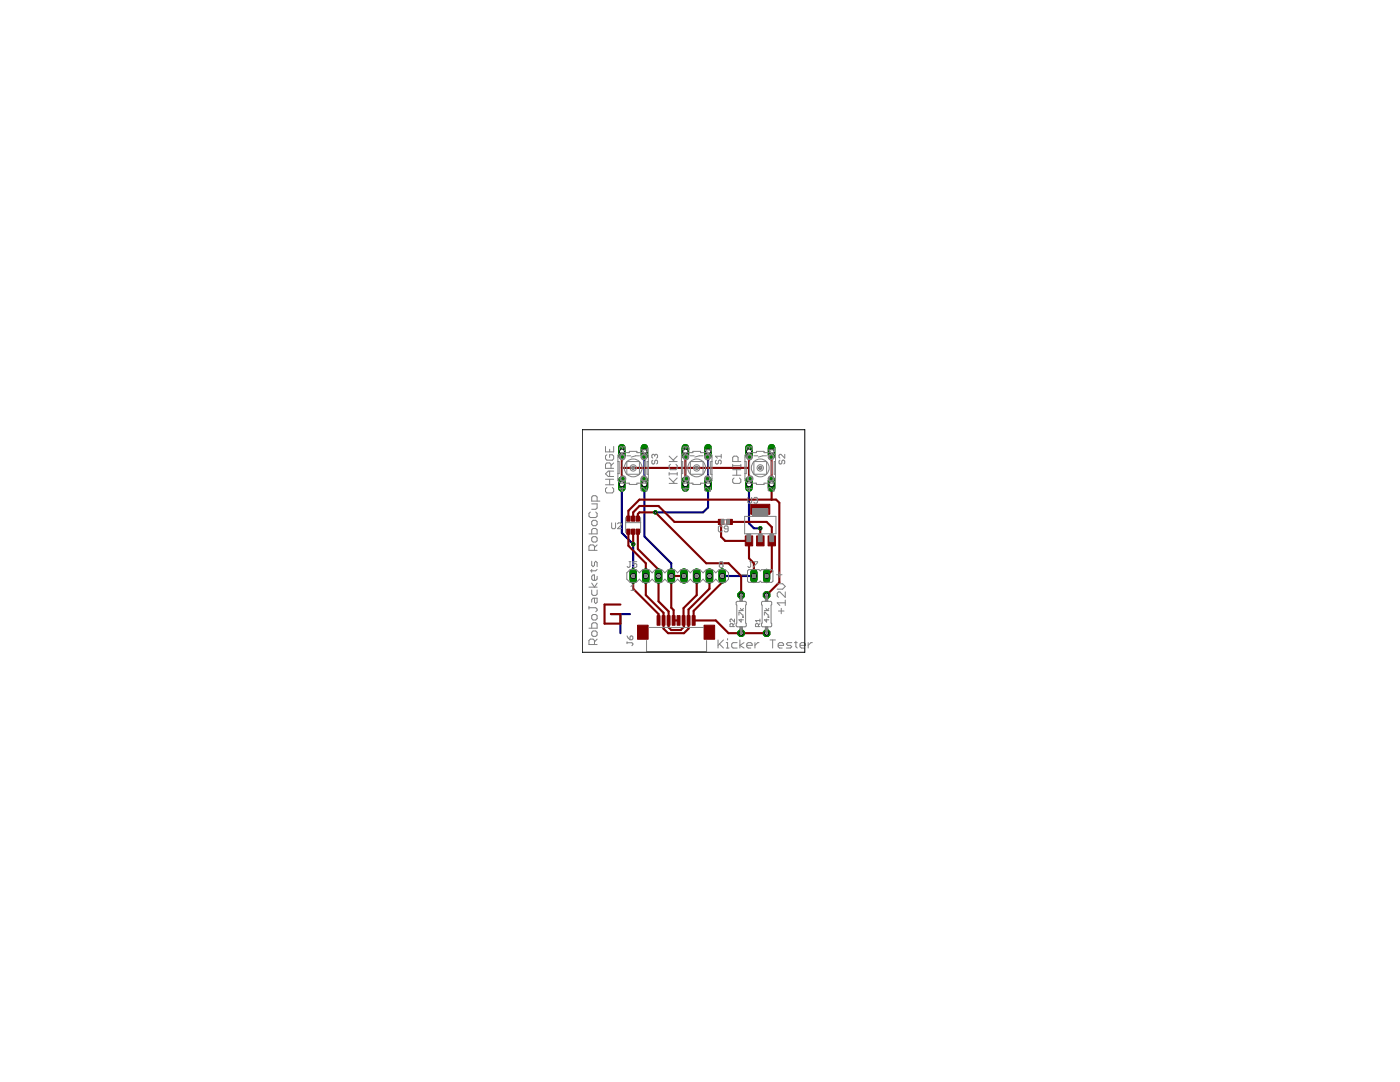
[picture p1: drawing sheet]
<svg xmlns="http://www.w3.org/2000/svg" width="279mm" height="216mm" viewBox="0 0 279 216" stroke-linecap="round" stroke-linejoin="round" font-family="sans-serif">
<path d="M124.1 96.6v9.7l2.3 2.3v6.3M128.6 90.1v16.9l5.4 5.4v2.5M141.3 90.1v11.2l-1 .9h-9.5M149.5 96.6v7.8l1 1h1.2M144.1 114.9h6.4M121.9 122.5h3.8M123.8 122.5v3.8" fill="none" stroke="#000080" stroke-width=".42"/>
<path d="M150.5 114.2v1.4" fill="none" stroke="#008000" stroke-width="1.4"/>
<circle cx="150.5" cy="114.9" r=".47" fill="#fff" stroke="#000" stroke-width=".2"/>
<path d="M153 114.2v1.4" fill="none" stroke="#008000" stroke-width="1.4"/>
<circle cx="153" cy="114.9" r=".47" fill="#fff" stroke="#000" stroke-width=".2"/>
<path d="M141.3 89.3v1.6" fill="none" stroke="#008000" stroke-width="1.5"/>
<circle cx="141.3" cy="90.1" r=".51" fill="#fff" stroke="#000" stroke-width=".2"/>
<path d="M136.8 89.3v1.6" fill="none" stroke="#008000" stroke-width="1.5"/>
<circle cx="136.8" cy="90.1" r=".51" fill="#fff" stroke="#000" stroke-width=".2"/>
<path d="M141.3 95.8v1.6" fill="none" stroke="#008000" stroke-width="1.5"/>
<circle cx="141.3" cy="96.6" r=".51" fill="#fff" stroke="#000" stroke-width=".2"/>
<path d="M136.8 95.8v1.6" fill="none" stroke="#008000" stroke-width="1.5"/>
<circle cx="136.8" cy="96.6" r=".51" fill="#fff" stroke="#000" stroke-width=".2"/>
<path d="M154 89.3v1.6" fill="none" stroke="#008000" stroke-width="1.5"/>
<circle cx="154" cy="90.1" r=".51" fill="#fff" stroke="#000" stroke-width=".2"/>
<path d="M149.5 89.3v1.6" fill="none" stroke="#008000" stroke-width="1.5"/>
<circle cx="149.5" cy="90.1" r=".51" fill="#fff" stroke="#000" stroke-width=".2"/>
<path d="M154 95.8v1.6" fill="none" stroke="#008000" stroke-width="1.5"/>
<circle cx="154" cy="96.6" r=".51" fill="#fff" stroke="#000" stroke-width=".2"/>
<path d="M149.5 95.8v1.6" fill="none" stroke="#008000" stroke-width="1.5"/>
<circle cx="149.5" cy="96.6" r=".51" fill="#fff" stroke="#000" stroke-width=".2"/>
<path d="M128.6 89.3v1.6" fill="none" stroke="#008000" stroke-width="1.5"/>
<circle cx="128.6" cy="90.1" r=".51" fill="#fff" stroke="#000" stroke-width=".2"/>
<path d="M124.1 89.3v1.6" fill="none" stroke="#008000" stroke-width="1.5"/>
<circle cx="124.1" cy="90.1" r=".51" fill="#fff" stroke="#000" stroke-width=".2"/>
<path d="M128.6 95.8v1.6" fill="none" stroke="#008000" stroke-width="1.5"/>
<circle cx="128.6" cy="96.6" r=".51" fill="#fff" stroke="#000" stroke-width=".2"/>
<path d="M124.1 95.8v1.6" fill="none" stroke="#008000" stroke-width="1.5"/>
<circle cx="124.1" cy="96.6" r=".51" fill="#fff" stroke="#000" stroke-width=".2"/>
<path d="M126.4 114.2v1.5" fill="none" stroke="#008000" stroke-width="1.5"/>
<circle cx="126.4" cy="114.9" r=".51" fill="#fff" stroke="#000" stroke-width=".2"/>
<path d="M128.9 114.2v1.5" fill="none" stroke="#008000" stroke-width="1.5"/>
<circle cx="128.9" cy="114.9" r=".51" fill="#fff" stroke="#000" stroke-width=".2"/>
<path d="M131.4 114.2v1.5" fill="none" stroke="#008000" stroke-width="1.5"/>
<circle cx="131.4" cy="114.9" r=".51" fill="#fff" stroke="#000" stroke-width=".2"/>
<path d="M134 114.2v1.5" fill="none" stroke="#008000" stroke-width="1.5"/>
<circle cx="134" cy="114.9" r=".51" fill="#fff" stroke="#000" stroke-width=".2"/>
<path d="M136.5 114.2v1.5" fill="none" stroke="#008000" stroke-width="1.5"/>
<circle cx="136.5" cy="114.9" r=".51" fill="#fff" stroke="#000" stroke-width=".2"/>
<path d="M139 114.2v1.5" fill="none" stroke="#008000" stroke-width="1.5"/>
<circle cx="139" cy="114.9" r=".51" fill="#fff" stroke="#000" stroke-width=".2"/>
<path d="M141.6 114.2v1.5" fill="none" stroke="#008000" stroke-width="1.5"/>
<circle cx="141.6" cy="114.9" r=".51" fill="#fff" stroke="#000" stroke-width=".2"/>
<path d="M144.1 114.2v1.5" fill="none" stroke="#008000" stroke-width="1.5"/>
<circle cx="144.1" cy="114.9" r=".51" fill="#fff" stroke="#000" stroke-width=".2"/>
<circle cx="153" cy="126.3" r=".71" fill="#008000" stroke="#008000" stroke-width=".2"/>
<circle cx="153" cy="126.3" r=".4" fill="#fff" stroke="#000" stroke-width=".2"/>
<circle cx="153" cy="118.7" r=".71" fill="#008000" stroke="#008000" stroke-width=".2"/>
<circle cx="153" cy="118.7" r=".4" fill="#fff" stroke="#000" stroke-width=".2"/>
<circle cx="147.9" cy="126.3" r=".71" fill="#008000" stroke="#008000" stroke-width=".2"/>
<circle cx="147.9" cy="126.3" r=".4" fill="#fff" stroke="#000" stroke-width=".2"/>
<circle cx="147.9" cy="118.7" r=".71" fill="#008000" stroke="#008000" stroke-width=".2"/>
<circle cx="147.9" cy="118.7" r=".4" fill="#fff" stroke="#000" stroke-width=".2"/>
<circle cx="126.4" cy="108.6" r=".34" fill="#008000" stroke="#008000" stroke-width=".2"/>
<circle cx="126.4" cy="108.6" r=".19" fill="#fff" stroke="#000" stroke-width=".2"/>
<circle cx="151.7" cy="105.4" r=".34" fill="#008000" stroke="#008000" stroke-width=".2"/>
<circle cx="151.7" cy="105.4" r=".19" fill="#fff" stroke="#000" stroke-width=".2"/>
<circle cx="130.8" cy="102.2" r=".34" fill="#008000" stroke="#008000" stroke-width=".2"/>
<circle cx="130.8" cy="102.2" r=".19" fill="#fff" stroke="#000" stroke-width=".2"/>
<g fill="#800000" stroke="#800000" stroke-width=".2">
<path d="M138.1 122.9h.6v1.9h-.6z"/>
<path d="M137.1 122.9h.6v1.9h-.6z"/>
<path d="M136.1 122.9h.6v1.9h-.6z"/>
<path d="M135.1 122.9h.6v1.9h-.6z"/>
<path d="M133.1 122.9h.6v1.9h-.6z"/>
<path d="M134.1 122.9h.6v1.9h-.6z"/>
<path d="M132.1 122.9h.6v1.9h-.6z"/>
<path d="M131.1 122.9h.6v1.9h-.6z"/>
<path d="M127.2 124.8h2.1v2.8h-2.1z"/>
<path d="M140.5 124.8h2.1v2.8h-2.1z"/>
<path d="M127 105.6h.6v1h-.6z"/>
<path d="M126 105.6h.7v1h-.7z"/>
<path d="M125.1 105.6h.7v1h-.7z"/>
<path d="M127 103h.6v1h-.6z"/>
<path d="M126 103h.7v1h-.7z"/>
<path d="M125.1 103h.7v1h-.7z"/>
<path d="M145.1 103.6h1.1v1h-1.1z"/>
<path d="M143.4 103.6h1.1v1h-1.1z"/>
<path d="M148.7 106.9h1.5v2h-1.5z"/>
<path d="M151 106.9h1.5v2h-1.5z"/>
<path d="M153.3 106.9h1.5v2h-1.5z"/>
<path d="M149.8 100.6h3.8v2h-3.8z"/>
</g>
<g fill="none" stroke="#800000" stroke-width=".42">
<path d="M124.1 90.1v6.5M124.1 93.4h25.4M136.8 90.1v6.5M149.5 90.1v6.5M154 90.1v9.6M125.4 106.1v2.8l3.5 3.5v6.3l3.5 3.6v3.1l.9 .9h3.2l.9-.9v-3.8l4.2-4.1v-2.6M125.4 103.5v-1.6l2.2-2.2h27.3l.6 .6v15.9l-2.5 2.5M126.4 103.5v-1.3l1.2-1.2h3.8l3.2 3.1h9.3v3l.8 .8h4.8v3.5l1 1v2.5M126.4 106.1v2.5M126.4 114.9v2.6l5 5v1.3M127.3 106.1v3.4l4.1 4.2v6.3l2 2v3.2l.6 .5h1.9l.6-.6-.1-3.8 2.6-2.6v-3.8M127.3 103.5v-.9l.3-.4h3.2l10.1 10.2h4.5l2.5 2.5v3.8"/>
<path d="M136.5 114.9h-2.5v6.4l.4 .4v2.1h1M144.1 114.9v1.3l-5.7 5.7v1.9h4.5l2.5 2.5h7.6M145.6 104.1h7.4l1 1.1v8.7l-1 1M151.7 105.4v2.5M123.8 120.6h-3.2v3.8h3.2v-1.9h-1.9"/>
</g>
<path d="M150.5 114.2v1.4" fill="none" stroke="#008000" stroke-width="1.4"/>
<circle cx="150.5" cy="114.9" r=".47" fill="#fff" stroke="#000" stroke-width=".2"/>
<path d="M153 114.2v1.4" fill="none" stroke="#008000" stroke-width="1.4"/>
<circle cx="153" cy="114.9" r=".47" fill="#fff" stroke="#000" stroke-width=".2"/>
<path d="M141.3 89.3v1.6" fill="none" stroke="#008000" stroke-width="1.5"/>
<circle cx="141.3" cy="90.1" r=".51" fill="#fff" stroke="#000" stroke-width=".2"/>
<path d="M136.8 89.3v1.6" fill="none" stroke="#008000" stroke-width="1.5"/>
<circle cx="136.8" cy="90.1" r=".51" fill="#fff" stroke="#000" stroke-width=".2"/>
<path d="M141.3 95.8v1.6" fill="none" stroke="#008000" stroke-width="1.5"/>
<circle cx="141.3" cy="96.6" r=".51" fill="#fff" stroke="#000" stroke-width=".2"/>
<path d="M136.8 95.8v1.6" fill="none" stroke="#008000" stroke-width="1.5"/>
<circle cx="136.8" cy="96.6" r=".51" fill="#fff" stroke="#000" stroke-width=".2"/>
<path d="M154 89.3v1.6" fill="none" stroke="#008000" stroke-width="1.5"/>
<circle cx="154" cy="90.1" r=".51" fill="#fff" stroke="#000" stroke-width=".2"/>
<path d="M149.5 89.3v1.6" fill="none" stroke="#008000" stroke-width="1.5"/>
<circle cx="149.5" cy="90.1" r=".51" fill="#fff" stroke="#000" stroke-width=".2"/>
<path d="M154 95.8v1.6" fill="none" stroke="#008000" stroke-width="1.5"/>
<circle cx="154" cy="96.6" r=".51" fill="#fff" stroke="#000" stroke-width=".2"/>
<path d="M149.5 95.8v1.6" fill="none" stroke="#008000" stroke-width="1.5"/>
<circle cx="149.5" cy="96.6" r=".51" fill="#fff" stroke="#000" stroke-width=".2"/>
<path d="M128.6 89.3v1.6" fill="none" stroke="#008000" stroke-width="1.5"/>
<circle cx="128.6" cy="90.1" r=".51" fill="#fff" stroke="#000" stroke-width=".2"/>
<path d="M124.1 89.3v1.6" fill="none" stroke="#008000" stroke-width="1.5"/>
<circle cx="124.1" cy="90.1" r=".51" fill="#fff" stroke="#000" stroke-width=".2"/>
<path d="M128.6 95.8v1.6" fill="none" stroke="#008000" stroke-width="1.5"/>
<circle cx="128.6" cy="96.6" r=".51" fill="#fff" stroke="#000" stroke-width=".2"/>
<path d="M124.1 95.8v1.6" fill="none" stroke="#008000" stroke-width="1.5"/>
<circle cx="124.1" cy="96.6" r=".51" fill="#fff" stroke="#000" stroke-width=".2"/>
<path d="M126.4 114.2v1.5" fill="none" stroke="#008000" stroke-width="1.5"/>
<circle cx="126.4" cy="114.9" r=".51" fill="#fff" stroke="#000" stroke-width=".2"/>
<path d="M128.9 114.2v1.5" fill="none" stroke="#008000" stroke-width="1.5"/>
<circle cx="128.9" cy="114.9" r=".51" fill="#fff" stroke="#000" stroke-width=".2"/>
<path d="M131.4 114.2v1.5" fill="none" stroke="#008000" stroke-width="1.5"/>
<circle cx="131.4" cy="114.9" r=".51" fill="#fff" stroke="#000" stroke-width=".2"/>
<path d="M134 114.2v1.5" fill="none" stroke="#008000" stroke-width="1.5"/>
<circle cx="134" cy="114.9" r=".51" fill="#fff" stroke="#000" stroke-width=".2"/>
<path d="M136.5 114.2v1.5" fill="none" stroke="#008000" stroke-width="1.5"/>
<circle cx="136.5" cy="114.9" r=".51" fill="#fff" stroke="#000" stroke-width=".2"/>
<path d="M139 114.2v1.5" fill="none" stroke="#008000" stroke-width="1.5"/>
<circle cx="139" cy="114.9" r=".51" fill="#fff" stroke="#000" stroke-width=".2"/>
<path d="M141.6 114.2v1.5" fill="none" stroke="#008000" stroke-width="1.5"/>
<circle cx="141.6" cy="114.9" r=".51" fill="#fff" stroke="#000" stroke-width=".2"/>
<path d="M144.1 114.2v1.5" fill="none" stroke="#008000" stroke-width="1.5"/>
<circle cx="144.1" cy="114.9" r=".51" fill="#fff" stroke="#000" stroke-width=".2"/>
<circle cx="153" cy="126.3" r=".71" fill="#008000" stroke="#008000" stroke-width=".2"/>
<circle cx="153" cy="126.3" r=".4" fill="#fff" stroke="#000" stroke-width=".2"/>
<circle cx="153" cy="118.7" r=".71" fill="#008000" stroke="#008000" stroke-width=".2"/>
<circle cx="153" cy="118.7" r=".4" fill="#fff" stroke="#000" stroke-width=".2"/>
<circle cx="147.9" cy="126.3" r=".71" fill="#008000" stroke="#008000" stroke-width=".2"/>
<circle cx="147.9" cy="126.3" r=".4" fill="#fff" stroke="#000" stroke-width=".2"/>
<circle cx="147.9" cy="118.7" r=".71" fill="#008000" stroke="#008000" stroke-width=".2"/>
<circle cx="147.9" cy="118.7" r=".4" fill="#fff" stroke="#000" stroke-width=".2"/>
<circle cx="126.4" cy="108.6" r=".34" fill="#008000" stroke="#008000" stroke-width=".2"/>
<circle cx="126.4" cy="108.6" r=".19" fill="#fff" stroke="#000" stroke-width=".2"/>
<circle cx="151.7" cy="105.4" r=".34" fill="#008000" stroke="#008000" stroke-width=".2"/>
<circle cx="151.7" cy="105.4" r=".19" fill="#fff" stroke="#000" stroke-width=".2"/>
<circle cx="130.8" cy="102.2" r=".34" fill="#008000" stroke="#008000" stroke-width=".2"/>
<circle cx="130.8" cy="102.2" r=".19" fill="#fff" stroke="#000" stroke-width=".2"/>
<g fill="none" stroke="#808080" stroke-width=".2">
<path d="M119.2 100v-.8l-.3-.3h-.5l-.3 .3v.8h1.6M120.8 89.1v1.1h1.7v-1.1M120.8 96.7h1.7M120.8 95.6h1.7M121.1 97.3l-.3 .2v.6l.3 .3h1.1l.3-.3v-.6l-.3-.2M121.1 90.7l-.3 .3v.5l.3 .3h1.1l.3-.3v-.5l-.3-.3h-.5v.6M121.7 89.6v.6M121.7 94v1.1M121.7 95.6v1.1M121.9 93.5v-.9l-.2-.2h-.6l-.3 .2v.9h1.7M122.5 94h-1.1l-.6 .6 .6 .5h1.1M122.5 92.4l-.6 .5"/>
<path d="M123.3 90.8l.5-.5h1.8v-.2h1.5v.2h1.8l.5 .5v5.1l-.5 .5h-1.8v.3h-1.5v-.3h-1.8l-.5-.5zM123.3 92.1h.3v2.4h-.3M124.2 97.3v.7l-.6-.5h1.2M124.2 89.3l-.2-.2-.4 .2v.4l.2 .2M124.2 89.3l.2-.2 .4 .2v.4l-.2 .2M124.2 89.3v.2M124.2 92.1v2.5M125.1 92.1h2.5v2.5h-2.5zM125.1 91h.8M127.6 91h-.7l-.9 .2M128.6 92.1v2.5M129.1 97.3v.7l-.8-.7-.4 .2v.3l.2 .2"/>
<path d="M129.2 89.8h-1.1l.3 .3M129.2 89.4v.7M129.4 92.1h-.3v2.5h.3M130.3 91.8l-.2 .2v.4l.2 .2 .4-.2v-.4l.2-.2 .3 .2v.4l-.2 .2M130.7 90.8l-.2-.1-.4 .1v.4l.2 .2M130.7 90.8l.2-.1 .3 .1v.4l-.2 .2M130.7 90.8v.2M133.5 92.1h1.6M133.5 96.5h1.6M133.5 95.4l1.1 1.1M133.5 94.6h1.6M133.5 94.3v.5"/>
<path d="M133.5 91l1.1 1.1M133.8 92.6l-.3 .3v.6l.3 .2h1.1l.2-.2v-.6l-.2-.3M135.1 95.4l-.8 .8M135.1 94.3v.5M135.1 91l-.8 .8M136 90.8l.5-.5h1.8v-.2h1.5v.2h1.8l.5 .5v5.1l-.5 .5h-1.8v.3h-1.5v-.3h-1.8l-.5-.5zM136 92.1h.2v2.4h-.2M136.9 89.3v.2M136.9 92.1v2.5M136.9 97.3v.7l-.6-.5h1.2M136.9 89.3l-.2-.2-.4 .2v.4l.2 .2M136.9 89.3l.2-.2 .4 .2v.4l-.2 .2"/>
<path d="M137.8 92.1h2.5v2.5h-2.5zM137.8 91h.7M140.3 91h-.7l-.9 .2M141.3 92.1v2.5M141.8 97.3v.7l-.8-.7-.4 .2v.3l.2 .2M141.9 89.8h-1.1l.3 .3M141.9 89.4v.7M142.1 92.1h-.3v2.5h.3M143 91.8l-.2 .2v.4l.2 .2 .4-.2v-.4l.2-.2 .3 .2v.4l-.2 .2M143.9 90.7v.7M143.9 91h-1.1l.4 .4M146.2 93.7h1.6"/>
<path d="M146.2 92.6v.6M146.2 94.8h1.6M146.2 92.9h1.6M146.5 95.4l-.3 .3v.5l.3 .3h1.1l.2-.3v-.5l-.2-.3M147 93.7v1.1M147.3 92.1v-.8l-.3-.3h-.5l-.3 .3v.8h1.6M147.8 92.6v.6M148.7 90.8l.5-.5h1.8v-.2h1.5v.2h1.8l.5 .5v5.1l-.5 .5h-1.8v.3h-1.5v-.3h-1.8l-.5-.5zM148.7 92.1h.2v2.4h-.2M149.2 99.3v.9l.2 .2h.4l.2-.2v-.9M149.6 89.3l-.2-.2-.4 .2v.4l.2 .2M149.6 89.3l.2-.2 .3 .2v.4l-.2 .2"/>
<path d="M149.6 97.3v.7l-.6-.5h1.1M149.6 89.3v.2M149.6 92.1v2.5M150.4 99.4l.2-.1h.4l.2 .1-.2 .4M150.5 92.1h2.5v2.5h-2.5zM150.5 91h.7M150.8 99.8h.2M151 99.8l.2 .2-.2 .4h-.4l-.2-.2M153 91h-.8l-.9 .2M154 92.1v2.5M154.5 97.3v.7l-.8-.7-.4 .2v.3l.2 .2M154.6 89.8h-1.2l.4 .3"/>
<path d="M154.6 89.4v.7M154.8 92.1h-.3v2.5h.3M155.7 91.8l-.2 .2v.4l.2 .2 .3-.2v-.4l.2-.2 .4 .2v.4l-.2 .2M156.6 90.7v.7l-.7-.7h-.2l-.2 .1v.4l.2 .2M117.5 106.5h1.7v-.8l-.3-.2h-.5l-.3 .2v.8M117.5 117.2h1.7M117.8 102.2l-.3 .2v.6l.3 .3h1.1l.3-.3v-.6l-.3-.2M118.1 112v.8l.3 .3 .2-.3v-.5l.3-.3 .3 .3v.8M118.1 100.5h1.1v.9l-.3 .2h-.8M118.1 104.1l.3-.3h.5l.3 .3v.5l-.3 .3h-.5l-.3-.3zM118.1 107.4l.3-.3h.5l.3 .3v.5l-.3 .3h-.5l-.3-.3zM118.1 117.7v.8l.3 .3h.5l.3-.3v-.8"/>
<path d="M118.1 113.6v.6M118.1 116.4l.5 .8 .6-.8M118.6 109.8v-.8l-.2-.3h-.6l-.3 .3v.8h1.7M118.6 119.4v.8l.3 .2 .3-.2v-.8h-.8l-.3 .2v.6M119.2 115v.5l-.3 .3h-.5l-.3-.3v-.5l.3-.3h.2v1.1M119.2 113.6l-.3 .3h-1.1M119.2 108.7l-.6 .6M122.1 104.3v1l.2 .2h.4l.2-.2v-1M123.2 104.5l.2-.2h.4l.2 .2v.2l-.8 .8h.8M124.9 103.3v3M124.9 104.3h2.9M125.1 114.3l.6-.6h1.3l.6 .6 .6-.6h1.3l.7 .6 .6-.6h1.3l.6 .6 .6-.6h1.3l.6 .6 .7-.6h1.2l.7 .6 .6-.6h1.3l.6 .6 .6-.6h1.3l.7 .6 .6-.6h1.3l.6 .6v1.3l-.6 .6h-1.3l-.6-.6-.7 .6h-1.3l-.6-.6-.6 .6h-1.3l-.6-.6-.7 .6h-1.2l-.7-.6-.6 .6h-1.3l-.6-.6-.6 .6h-1.3l-.6-.6-.7 .6h-1.3l-.6-.6-.6 .6h-1.3l-.6-.6z"/>
<path d="M125.5 112.1h.4M125.7 112.1v.9l-.2 .2-.3-.2M125.9 117l.4-.4v1.2M125.9 117.8h.8M127.1 112.1h-.8v.5l.4-.1 .4 .1v.4l-.2 .2h-.4l-.2-.2M127.8 103.3v3M143.7 112.6l-.1-.1 .1-.4h.4l.2 .2-.2 .3M143.7 112.6l-.1 .2 .1 .4h.4l.2-.2-.2-.4M143.7 112.6h.4M144.1 105.2l-.2-.3h-.3l-.2 .3v.7l.2 .2h.3l.2-.2M144.4 104.6h.7M144.4 103.7h.7"/>
<path d="M145.3 105.5h-.6l-.2-.2 .2-.4h.4l.2 .3v.7l-.2 .2h-.4l-.2-.2M148 114.7h1.1M148.6 103h6.3v3.5h-6.3zM149.4 113.7h2.1l.2 .2 .3-.2h2l.3 .2v2.1l-.3 .2h-2l-.3-.2-.2 .2h-2.1l-.2-.2v-2.1zM149.6 112.1h.4M149.8 112.1v.9l-.2 .2-.4-.2M150.4 112.1h.8v.2l-.8 .7v.2M155 114.7h1.1M155.1 116.5h1.1l.5 .5-.5 .6h-1.1M155.5 114.1v1.1M156.7 118.1v1.1l-1.1-1.1h-.2l-.3 .3v.5l.3 .3M156.7 119.7v1.1"/>
<path d="M117.5 121v.5M117.5 121.3h1.4l.3 .2v.3l-.3 .3M117.5 125.3h1.7v-.8l-.3-.2h-.5l-.3 .2v.8M118.1 122.9l.3-.3h.5l.3 .3v.5l-.3 .3h-.5l-.3-.3zM118.1 126.2l.3-.3h.5l.3 .3v.5l-.3 .3h-.5l-.3-.3zM118.6 128.6v-.8l-.2-.3h-.6l-.3 .3v.8h1.7M119.2 127.5l-.6 .6M125.1 128.2h1l.2 .2-.2 .4M125.1 128.1v.3M125.1 126.9l.6 .8M125.7 127.1l.4-.2 .2 .2v.4l-.2 .2h-.4zM129 127.8v2.2h12v-2.2"/>
<path d="M129.4 125.2h11M143.3 127.7v1.6M143.6 128.5l.8 .8M144.4 127.7l-1.1 1.1M144.9 128.2h.3v1.1M144.9 129.3h.6M145.2 127.4v.3M146.3 125v-.4l-.5-.2-.1 .2v.4h.9M146.6 123.5v.6l-.8-.6-.1 .2 .1 .4M146.6 124.4l-.3 .3M147 120.1l1.7-.1 .2 .2-.1 .6v3.5l.1 .6-.1 .2h-1.6l-.3-.2 .1-.6zM147.1 128.2h-.8l-.3 .3v.6l.3 .2h.8"/>
<path d="M147.5 122.7v-.5l.9 .5M147.5 121.8h.9M147.7 127.7v1.6M147.8 121.4l.3 .4 .3-.4M147.9 123.5v.6l-.4-.4h.9M148.2 123.1h.2v.1h-.2zM148.5 128.2l-.8 .6 .8 .5M149 128.8h1.1v-.3l-.3-.3h-.5l-.3 .3v.6l.3 .2h.5M150.7 128.2v1.1M151.4 125v-.4l-.5-.2-.1 .2v.4h.9M151.5 128.2h-.3l-.5 .6M151.7 124.4l-.3 .3"/>
<path d="M151.7 123.8h-.9l.3 .3M151.7 123.5v.6M152.1 120.1l1.7-.1 .2 .2-.1 4.1 .1 .5-.1 .3h-1.7l-.2-.2zM152.5 122.7v-.5l.9 .5M152.5 121.8h.9M152.8 121.4l.3 .4 .3-.4M153 123.5v.6l-.5-.4h.9M153.3 123.1h.1v.1h-.1zM153.7 127.7h1M154.2 127.7v1.6M155.3 128.8h1.1v-.3l-.3-.3h-.5l-.3 .3v.6l.3 .2h.5M155.4 121.9h1.1"/>
<path d="M155.9 121.4v1.1M156.7 120.3h-1.6l.5 .5M158 128.2h-.8l-.3 .3 .3 .3h.6l.2 .3-.2 .2h-.9M158.6 128.2h.5M158.8 128v1.1l.3 .2M159.7 128.8h1v-.3l-.2-.3h-.6l-.2 .3v.6l.2 .2h.6M161.3 128.2v1.1M162.1 128.2h-.3l-.5 .6"/>
<circle cx="126.4" cy="93.4" r="1.78"/>
<circle cx="126.4" cy="93.4" r=".64"/>
<circle cx="139" cy="93.4" r="1.78"/>
<circle cx="139" cy="93.4" r=".64"/>
<circle cx="151.7" cy="93.4" r="1.78"/>
<circle cx="151.7" cy="93.4" r=".64"/>
</g>
<g fill="#808080" stroke="#808080" stroke-width=".2">
<path d="M138.7 93.2a.33 .33 0 0 1 .6-.1 .33 .33 0 0 1-.1 .6 .33 .33 0 0 1-.5-.3l.3-.2 .2 .2-.2 .1-.3-.1z" fill-rule="evenodd"/>
<path d="M151.6 93.1a.33 .33 0 0 1 .4 .1 .33 .33 0 0 1-.2 .5 .33 .33 0 0 1-.4-.3l.2-.2a.18 .18 0 0 1 .3 .1 .18 .18 0 0 1-.1 .2 .18 .18 0 0 1-.2 0l-.2-.1z" fill-rule="evenodd"/>
<path d="M126.2 93.1a.33 .33 0 0 1 .5 .1 .33 .33 0 0 1-.3 .5 .33 .33 0 0 1-.4-.3l.4-.2 .1 .3h-.1l-.4-.1z" fill-rule="evenodd"/>
<path d="M136.5 90.8a.58 .58 0 0 1 .9 .1 .58 .58 0 0 1-.4 .9 .58 .58 0 0 1-.7-.6h.2a.44 .44 0 0 1 .6-.4 .44 .44 0 0 1 .1 .8 .44 .44 0 0 1-.7-.2v-.2h-.2z" fill-rule="evenodd"/>
<path d="M136.6 95.1a.58 .58 0 0 1 .9 .2 .58 .58 0 0 1-.4 .8 .58 .58 0 0 1-.7-.6h.2a.43 .43 0 0 1 .6-.4 .43 .43 0 0 1 .1 .8 .43 .43 0 0 1-.7-.2v-.2h-.2z" fill-rule="evenodd"/>
<path d="M140.8 95.1a.58 .58 0 0 1 .9 .1 .58 .58 0 0 1-.3 .9 .58 .58 0 0 1-.8-.6h.2a.43 .43 0 0 1 .5-.4 .43 .43 0 0 1 .2 .7 .43 .43 0 0 1-.7-.1l-.2-.2z" fill-rule="evenodd"/>
<path d="M140.8 90.8a.58 .58 0 0 1 .9 .1 .58 .58 0 0 1-.3 .9 .58 .58 0 0 1-.8-.6h.2a.44 .44 0 0 1 .5-.4 .44 .44 0 0 1 .2 .7 .44 .44 0 0 1-.7-.1l-.2-.2z" fill-rule="evenodd"/>
<path d="M149.2 90.8a.58 .58 0 0 1 .9 .1 .58 .58 0 0 1-.4 .9 .58 .58 0 0 1-.7-.6h.1a.43 .43 0 0 1 .6-.4 .43 .43 0 0 1 .2 .7 .43 .43 0 0 1-.7-.1l-.2-.2z" fill-rule="evenodd"/>
<path d="M149.3 95.1a.58 .58 0 0 1 .9 .1 .58 .58 0 0 1-.3 .9 .58 .58 0 0 1-.8-.6h.2a.42 .42 0 0 1 .5-.4 .42 .42 0 0 1 .2 .7 .42 .42 0 0 1-.7-.1l-.2-.2z" fill-rule="evenodd"/>
<path d="M153.5 95.1a.58 .58 0 0 1 .9 .1 .58 .58 0 0 1-.3 .9 .58 .58 0 0 1-.8-.6h.2a.43 .43 0 0 1 .6-.4 .43 .43 0 0 1 .1 .8 .43 .43 0 0 1-.7-.2l-.2-.2z" fill-rule="evenodd"/>
<path d="M153.5 90.8a.58 .58 0 0 1 .9 .1 .58 .58 0 0 1-.3 .9 .58 .58 0 0 1-.8-.6h.2a.44 .44 0 0 1 .6-.4 .44 .44 0 0 1 .1 .8 .44 .44 0 0 1-.7-.2v-.2h-.2z" fill-rule="evenodd"/>
<path d="M123.8 90.8a.58 .58 0 0 1 .9 .1 .58 .58 0 0 1-.3 .9 .58 .58 0 0 1-.8-.6h.2a.43 .43 0 0 1 .5-.4 .43 .43 0 0 1 .2 .7 .43 .43 0 0 1-.7-.1l-.2-.2z" fill-rule="evenodd"/>
<path d="M123.9 95.1a.58 .58 0 0 1 .9 .1 .58 .58 0 0 1-.3 .9 .58 .58 0 0 1-.8-.6h.2a.42 .42 0 0 1 .5-.4 .42 .42 0 0 1 .2 .7 .42 .42 0 0 1-.7-.1l-.2-.2z" fill-rule="evenodd"/>
<path d="M128.1 95.1a.58 .58 0 0 1 .9 .1 .58 .58 0 0 1-.3 .9 .58 .58 0 0 1-.8-.6h.2a.42 .42 0 0 1 .5-.4 .42 .42 0 0 1 .2 .7 .42 .42 0 0 1-.7-.1l-.2-.2z" fill-rule="evenodd"/>
<path d="M128.1 90.8a.58 .58 0 0 1 .9 .1 .58 .58 0 0 1-.3 .9 .58 .58 0 0 1-.8-.6h.2a.43 .43 0 0 1 .6-.4 .43 .43 0 0 1 .1 .7 .43 .43 0 0 1-.7-.1l-.2-.2z" fill-rule="evenodd"/>
</g>
<g fill="#808080" stroke="#808080" stroke-width=".2">
<path d="M152.7 119.6h.5v.4h-.5z"/>
<path d="M152.7 125.1h.5v.4h-.5z"/>
<path d="M147.7 119.6h.5v.4h-.5z"/>
<path d="M147.7 125.1h.5v.4h-.5z"/>
<path d="M152.7 114.6h.6v.6h-.6z"/>
<path d="M150.2 114.6h.5v.6h-.5z"/>
<path d="M128.6 114.7h.5v.5h-.5z"/>
<path d="M126.1 114.7h.5v.5h-.5z"/>
<path d="M131.2 114.7h.5v.5h-.5z"/>
<path d="M133.7 114.7h.5v.5h-.5z"/>
<path d="M138.8 114.7h.5v.5h-.5z"/>
<path d="M136.2 114.7h.6v.5h-.6z"/>
<path d="M141.3 114.7h.5v.5h-.5z"/>
<path d="M143.9 114.7h.5v.5h-.5z"/>
<path d="M145.1 103.7h.5v.9h-.5z"/>
<path d="M143.9 103.7h.5v.9h-.5z"/>
<path d="M150.2 101.5h3v1.5h-3z"/>
<path d="M149.1 106.6h.7v1.5h-.7z"/>
<path d="M153.6 106.6h.8v1.5h-.8z"/>
<path d="M151.3 106.6h.8v1.5h-.8z"/>
</g>
<path d="M147.9 118.7v.9M153 118.7v.9M147.9 125.5v.8M153 125.5v.8" fill="none" stroke="#808080" stroke-width=".51"/>
<path d="M116.2 85.7h44.4v44.5h-44.4z" fill="none" stroke="#000" stroke-width=".2"/>
</svg>
